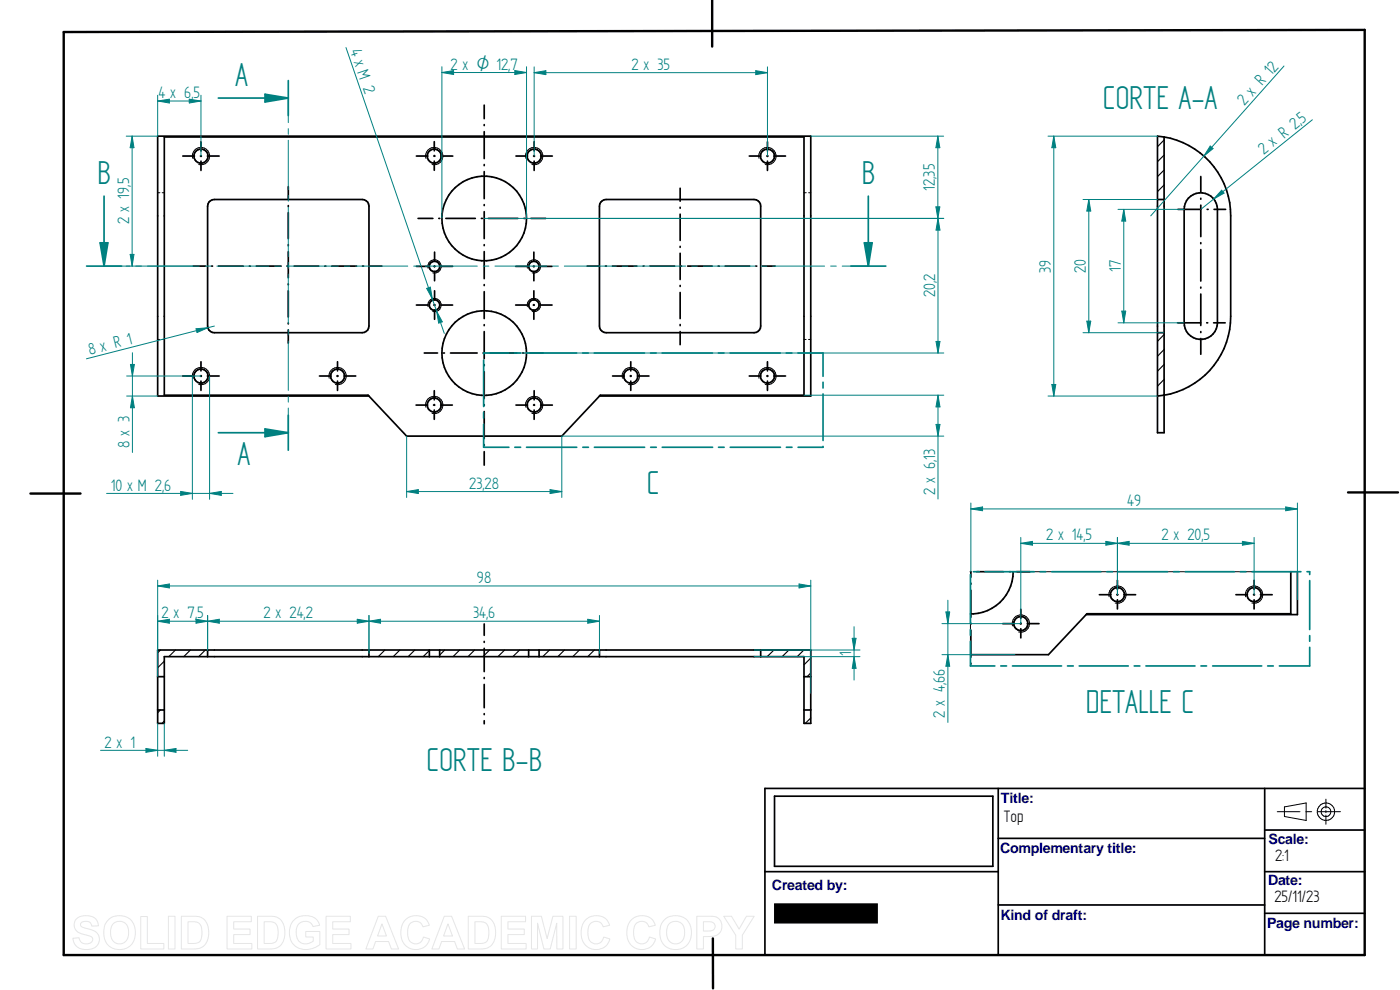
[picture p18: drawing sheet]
<svg xmlns="http://www.w3.org/2000/svg" width="420mm" height="297mm" viewBox="0 0 420 297" stroke-linecap="round" stroke-linejoin="round" font-family="sans-serif">
<defs><g id="words">
<g font-size="11.3" fill="#008080">
<text x="70.6" y="25.7">A</text>
<text x="331" y="32.9">CORTE A-A</text>
<text x="29.2" y="55.3">B</text>
<text x="258.6" y="55.3">B</text>
<text x="71.3" y="139.6">A</text>
<text x="194.2" y="148.2">C</text>
<text x="325.8" y="213.8">DETALLE C</text>
<text x="128" y="231.2">CORTE B-B</text>
</g>
<g font-size="5.6" fill="#008080">
<text x="105.1" y="15.2" transform="rotate(71 105.1 15.2)">4 x M 2</text>
<text x="135.2" y="20.9">2 x O 12,7</text>
<text x="189.5" y="21">2 x 35</text>
<text x="47.6" y="29.5">4 x 6,5</text>
<text x="373.5" y="31.8" transform="rotate(-48 373.5 31.8)">2 x R 12</text>
<text x="390.9" y="37.3" transform="rotate(-39 390.9 37.3)">5</text>
<text x="379.3" y="46.5" transform="rotate(-39 379.3 46.5)">2 x R 2,</text>
<text x="280.6" y="57.2" transform="rotate(-90 280.6 57.2)">12,35</text>
<text x="38.8" y="67.4" transform="rotate(-90 38.8 67.4)">2 x 19,5</text>
<text x="315.4" y="81.8" transform="rotate(-90 315.4 81.8)">39</text>
<text x="325.9" y="82" transform="rotate(-90 325.9 82)">20</text>
<text x="336.4" y="81.7" transform="rotate(-90 336.4 81.7)">17</text>
<text x="280.6" y="89.2" transform="rotate(-90 280.6 89.2)">20,2</text>
<text x="26.9" y="106.5" transform="rotate(-14 26.9 106.5)">8 x R 1</text>
<text x="38.9" y="134.5" transform="rotate(-90 38.9 134.5)">8 x 3</text>
<text x="33.2" y="147.2">10 x M 2,6</text>
<text x="140.8" y="146.6">23,28</text>
<text x="280.6" y="148.5" transform="rotate(-90 280.6 148.5)">2 x 6,13</text>
<text x="338.3" y="151.8">49</text>
<text x="313.9" y="162.1">2 x 14,5</text>
<text x="348.6" y="162.1">2 x 20,5</text>
<text x="143.1" y="174.9">98</text>
<text x="48.5" y="185.5">2 x 7,5</text>
<text x="79.1" y="185.5">2 x 24,2</text>
<text x="142" y="185.5">34,6</text>
<text x="255.5" y="196.8" transform="rotate(-90 255.5 196.8)">1</text>
<text x="283.6" y="215.5" transform="rotate(-90 283.6 215.5)">2 x 4,66</text>
<text x="31.4" y="224.3">2 x 1</text>
</g>
<g font-size="5.6">
<text x="301.3" y="246.7">Top</text>
<text x="382.7" y="258.3">2:1</text>
<text x="382.5" y="270.8">25/11/23</text>
</g>
<g font-size="4.3" fill="#000080">
<text x="300.4" y="240.9">Title:</text>
<text x="300.1" y="255.9">Complementary title:</text>
<text x="380.7" y="253.3">Scale:</text>
<text x="231.7" y="267">Created by:</text>
<text x="380.6" y="265.5">Date:</text>
<text x="300.3" y="276">Kind of draft:</text>
<text x="380.3" y="278.6">Page number:</text>
</g>
</g></defs>
<path d="M19.1 9.6l390.5-.6v277.6h-390.5zM213.7 0v14M9.1 148.1h15.1M404.6 147.7h15M213.9 281.6l.1 14.9" fill="none" stroke="#000" stroke-width=".72"/>
<g fill="none" stroke="#000" stroke-width=".51">
<path d="M145.3 31.5v4.1M145.3 37.4v.3M145.3 39.5v8.1M49.3 41.1h192v77.5h-61.1l-11.6 12.3h-46.6l-11.5-12.3h-61.2zM54.9 46.8h3.5M60.1 46.8h.3M60.3 42.5v2.8M60.3 46.7v.2M60.3 48.3v2.8M62.2 46.8h3.6M86.5 56v3.9M125 46.8h3.4"/>
<path d="M130.2 46.8h.3M130.3 42.5v2.8M130.3 46.7v.2M130.3 48.3v2.8M132.3 46.8h3.6M145.3 49.4v.3M145.3 51.5v8.1M154.8 46.8h3.6M160.1 46.8h.3M160.3 42.5v2.8M160.3 46.7v.2M160.3 48.3v2.8"/>
<path d="M162.3 46.8h3.5M204.1 56.5v3.9M224.9 46.8h3.4M230.2 46.8h.3M230.3 42.5v2.8M230.3 46.7v.2M230.3 48.3v2.8M232.2 46.8h3.5M58 79.8h3.7M62.7 60.7l1-.8h.6h44.4a2.03 2.03 0 0 1 2 1.9v36a1.97 1.97 0 0 1-2 2h-44.4a2.03 2.03 0 0 1-2-2v-36zM63.5 79.8h.3M65.6 79.8h7.4"/>
<path d="M74.8 79.8h.3M76.9 79.8h7.5M86.1 79.8h.3M86.5 61.7v.3M86.5 63.8v7.8M86.5 73.4v.3M86.5 75.5v7.9M88.3 79.8h7.4M97.5 79.8h.3M99.6 79.8h7.4M108.8 79.8h.3M110.9 79.8h3.7"/>
<path d="M125 79.9h3.4M125.5 65.5h4.4M130.2 79.9h.3M130.4 75.6v2.8M130.4 79.8v.3M131.7 65.5h.3M132.3 79.9h3.5M133.8 65.5h8.9M144.5 65.5h.3M145.3 61.4v.3M145.3 63.5v8.1M145.3 73.4v.3"/>
<path d="M145.3 75.5v8.1M146.5 65.5h8.9M154.8 79.9h3.5M157.2 65.5h.4M159.3 65.5h4.5M160.1 79.9h.2M160.2 75.6v2.8M160.2 79.8v.3M162.2 79.9h3.5M176.2 79.8h3.7M180.3 60.7l1-.8h.6h44.4a1.97 1.97 0 0 1 2 1.9v36a1.97 1.97 0 0 1-2 2h-44.4a2.03 2.03 0 0 1-2-2v-36zM181.7 79.8h.3"/>
<path d="M183.8 79.8h7.4M193 79.8h.3M195.1 79.8h7.4M204.1 62.2v.3M204.1 64.3v7.8M204.1 73.9v.3M204.1 76v7.9M204.2 79.8h.3M206.4 79.8h7.3M215.5 79.8h.3M217.6 79.8h7.4M226.8 79.8h.3"/>
<path d="M228.9 79.8h3.7M86.5 85.2v.3M86.5 87.2v7.9M86.5 96.9v.3M86.5 99v4M125 91.5h3.4M130.2 91.5h.3M130.4 81.4v2.8M130.4 87.2v2.8M130.4 91.4v.3M130.4 93v2.8M132.3 91.5h3.5"/>
<path d="M145.3 85.4v.3M145.3 87.5v8.1M145.3 97.4v.3M145.3 99.5v8.1M154.8 91.5h3.5M160.1 91.5h.2M160.2 81.4v2.8M160.2 87.2v2.8M160.2 91.4v.2M160.2 93v2.8M162.2 91.5h3.5M204.1 85.6v.3"/>
<path d="M204.1 87.8v7.8M204.1 97.4v.3M204.1 99.5v3.9M54.9 112.8h3.5M60.1 112.8h.3M60.3 108.5v2.8M60.3 112.7v.2M60.3 114.3v2.8M62.2 112.8h3.6M95.9 112.8h3.4M101.1 112.8h.4M101.3 108.5v2.8"/>
<path d="M101.3 112.7v.2M101.3 114.3v2.8M103.2 112.8h3.6M110.7 118.8h-63.4v-77.9h196v77.9h-63.4M127.3 105.9h4M130.3 117.2v2.8M133.1 105.9h.3M135.2 105.9h8M145 105.9h.3M145.3 109.4v.3M145.3 111.5v8.1M147.1 105.9h8"/>
<path d="M156.9 105.9h.3M159 105.9h4M160.3 117.2v2.8M183.8 112.8h3.6M189.1 112.8h.3M189.3 108.5v2.8M189.3 112.7v.2M189.3 114.3v2.8M191.3 112.8h3.5M224.9 112.8h3.4M230.2 112.8h.3M230.3 108.5v2.8"/>
<path d="M230.3 112.7v.2M230.3 114.3v2.8M232.2 112.8h3.5M124.9 121.5h3.4M130.1 121.5h.4M130.3 121.4v.2M130.3 123v2.8M132.2 121.5h3.6M145.3 121.4v.3M145.3 123.5v8.1M145.3 133.4v.3M145.3 135.5v4.1"/>
<path d="M154.8 121.5h3.6M160.1 121.5h.3M160.3 121.4v.2M160.3 123v2.8M162.3 121.5h3.5M232.4 238.9h65.6v21h-65.6zM299.6 236.6v50M379.5 236.6v50M409.6 236.6h-180v50M299.6 251.5h79.9M379.5 249h30.1M229.6 261.5h70"/>
<path d="M299.6 271.5h79.9M379.5 261.5h30.1M379.5 274h30.1"/>
<circle cx="60.3" cy="46.8" r="2.12"/>
<circle cx="130.3" cy="46.8" r="2.1"/>
<circle cx="160.3" cy="46.8" r="2.12"/>
<circle cx="230.3" cy="46.8" r="2.12"/>
<circle cx="130.4" cy="79.9" r="1.57"/>
<circle cx="145.3" cy="65.5" r="12.7"/>
<circle cx="160.2" cy="79.9" r="1.57"/>
<circle cx="130.4" cy="91.5" r="1.58"/>
<circle cx="160.2" cy="91.5" r="1.56"/>
<circle cx="60.3" cy="112.8" r="2.12"/>
<circle cx="101.3" cy="112.9" r="2.11"/>
<circle cx="145.3" cy="105.9" r="12.7"/>
<circle cx="189.3" cy="112.8" r="2.12"/>
<circle cx="230.3" cy="112.8" r="2.12"/>
<circle cx="130.3" cy="121.5" r="2.1"/>
<circle cx="160.3" cy="121.5" r="2.12"/>
</g>
<g fill="none" stroke="#000" stroke-width=".3">
<path d="M47.3 57.8h.7M48.7 57.8h.6M57.8 47.5a2.6 2.6 0 0 1 2.3-3.2 2.6 2.6 0 0 1 2.8 2.8 2.6 2.6 0 0 1-3.3 2.3M127.8 47.5a2.6 2.6 0 0 1 2.3-3.2 2.6 2.6 0 0 1 2.8 2.8 2.6 2.6 0 0 1-3.2 2.3M157.8 47.5a2.6 2.6 0 0 1 2.3-3.2 2.6 2.6 0 0 1 2.8 2.8 2.6 2.6 0 0 1-3.3 2.3M227.8 47.5a2.6 2.6 0 0 1 2.3-3.2 2.6 2.6 0 0 1 2.8 2.8 2.6 2.6 0 0 1-3.3 2.3M241.3 57.8h.7M242.7 57.8h.6M128.5 92a2 2 0 0 1 1.8-2.4 2 2 0 0 1 2.1 2.2 2 2 0 0 1-2.5 1.7M128.5 80.5a2 2 0 0 1 1.7-2.5 2 2 0 0 1 2.2 2.1 2 2 0 0 1-2.5 1.8M158.3 80.5a2.01 2.01 0 0 1 1.7-2.6 2.01 2.01 0 0 1 2.2 2.2 2.01 2.01 0 0 1-2.5 1.8M158.3 92a2.01 2.01 0 0 1 1.7-2.5 2.01 2.01 0 0 1 2.2 2.2 2.01 2.01 0 0 1-2.5 1.8"/>
<path d="M47.3 101.9h.7M48.6 101.9h.7M57.8 113.5a2.6 2.6 0 0 1 2.3-3.2 2.6 2.6 0 0 1 2.8 2.8 2.6 2.6 0 0 1-3.3 2.3M98.8 113.5a2.6 2.6 0 0 1 2.3-3.2 2.6 2.6 0 0 1 2.8 2.8 2.6 2.6 0 0 1-3.2 2.3M186.8 113.5a2.6 2.6 0 0 1 2.3-3.2 2.6 2.6 0 0 1 2.8 2.8 2.6 2.6 0 0 1-3.3 2.3M227.8 113.5a2.6 2.6 0 0 1 2.3-3.2 2.6 2.6 0 0 1 2.8 2.8 2.6 2.6 0 0 1-3.3 2.3M241.3 101.9h.6M242.6 101.9h.7M127.8 122.2a2.6 2.6 0 0 1 2.3-3.3 2.6 2.6 0 0 1 2.8 2.8 2.6 2.6 0 0 1-3.2 2.3M157.8 122.2a2.6 2.6 0 0 1 2.3-3.3 2.6 2.6 0 0 1 2.8 2.9 2.6 2.6 0 0 1-3.3 2.2M397.9 239.8v2.7M383.3 243.5h6.8"/>
<path d="M385.5 242.1l6.5-1.2v5.3l-6.5-1.2zM391.9 243.5h1.7M395.4 243.5h6.9M397.9 243.2v.6M397.9 244.6v2.7"/>
<circle cx="397.9" cy="243.5" r="2.62"/>
<circle cx="397.9" cy="243.5" r="1.47"/>
</g>
<path d="M58.8 98.6l3.6-.3-3.3 1.5zM64.3 97.8l-38.4 9.9" fill="none" stroke="#008080" stroke-width=".3"/>
<path d="M58.8 98.6l3.6-.3-3.3 1.5z" fill="#008080"/>
<g fill="none" stroke="#008080" stroke-width=".3">
<path d="M31.2 79.8h7.8M40.8 79.8h1.6M44.3 79.8h15.5M61.6 79.8h1.7M65.1 79.8h15.6M82.5 79.8h1.7M86 79.8h15.5M103.3 79.8h1.7M106.8 79.8h15.6M124.2 79.8h1.7M127.7 79.8h15.5M145 79.8h1.7"/>
<path d="M148.5 79.8h15.6M165.9 79.8h1.7M169.4 79.8h15.5M186.7 79.8h1.7M190.2 79.8h15.6M207.6 79.8h1.7M211.1 79.8h15.5M228.4 79.8h1.7M231.9 79.8h15.6M249.3 79.8h1.7M252.8 79.8h7.8"/>
</g>
<path d="M31.2 58.8v21h5.3M255.3 79.8h5.3" fill="none" stroke="#008080" stroke-width=".51"/>
<path d="M30 72.9h2.4l-1.2 6.9z" fill="#008080"/>
<path d="M260.6 58.8v21M30 72.9h2.4l-1.2 6.9z" fill="none" stroke="#008080" stroke-width=".51"/>
<path d="M259.4 72.9h2.3l-1.1 6.9z" fill="#008080"/>
<path d="M26 79.8h5.2M259.4 72.9h2.3l-1.1 6.9zM260.6 79.8h5.2" fill="none" stroke="#008080" stroke-width=".51"/>
<g fill="none" stroke="#000" stroke-width=".34">
<path d="M48.2 195l-.9 .9M49.3 198.4l-2 2M52.7 195l-2 2M57.1 195l-2 2M61.6 195l-2 2M111 195l-.3 .4M115.5 195l-2 2M120 195l-2 2M124.5 195l-2 2M128.9 195.2l-1.9 1.8M133.5 195l-1.6 1.6M138 195l-2 2"/>
<path d="M142.4 195l-1.9 2M146.9 195l-2 2M151.5 195l-2.1 2M155.9 195l-2 2M158.7 196.8l-.3 .2M164.9 195l-2 2M169.4 195l-2 2M173.9 195l-2 2M178.4 195l-2 2M232.3 195l-2.1 2M236.8 195l-2.1 2M241.2 195l-1.9 2"/>
<path d="M243.3 197.4l-2 2.1M48.1 213l-.8 .9M49.3 202.9l-.2 .1M49.3 216.3l-.7 .7M243.3 201.9l-1.1 1.1M243.3 215.4l-1.6 1.6"/>
</g>
<g fill="none" stroke="#000" stroke-width=".51">
<path d="M47.3 195h196v22h-2v-20h-192v20h-2zM62.3 195v2M110.7 195v2M128.9 195v2M131.9 195v2M145.3 187.2v3.4M145.3 192.4v.3M145.3 194.5v7M158.7 195v2M161.8 195v2M179.9 195v2M228.3 195v2"/>
<path d="M47.3 203h2M47.3 213h2M145.3 203.3v.3M145.3 205.4v6.9M145.3 214.1v.3M145.3 216.2v1M241.3 213h2M241.3 203h2"/>
</g>
<path d="M47.3 184.7v10.3M58.8 185.8l3.5 .6-3.5 .6zM62.3 184.7v10.3" fill="none" stroke="#008080" stroke-width=".3"/>
<path d="M58.8 185.8l3.5 .6-3.5 .6z" fill="#008080"/>
<path d="M47.3 186.4l3.5-.6v1.2z" fill="none" stroke="#008080" stroke-width=".3"/>
<path d="M47.3 186.4l3.5-.6v1.2z" fill="#008080"/>
<path d="M47.3 186.4h15M62.3 186.4l3.5-.6v1.2zM62.3 184.7v10.3M110.7 184.7v11.3" fill="none" stroke="#008080" stroke-width=".3"/>
<path d="M62.3 186.4l3.5-.6v1.2z" fill="#008080"/>
<path d="M107.2 185.8l3.5 .6-3.5 .6z" fill="none" stroke="#008080" stroke-width=".3"/>
<path d="M107.2 185.8l3.5 .6-3.5 .6z" fill="#008080"/>
<path d="M57.7 112.8v37M62.9 112.8v37M54.2 147.4l3.5 .6-3.5 .6zM62.3 186.4h48.4" fill="none" stroke="#008080" stroke-width=".3"/>
<path d="M54.2 147.4l3.5 .6-3.5 .6z" fill="#008080"/>
<path d="M62.9 148l3.5-.6v1.2z" fill="none" stroke="#008080" stroke-width=".3"/>
<path d="M62.9 148l3.5-.6v1.2z" fill="#008080"/>
<path d="M86.5 29.4v7.4M86.5 38.6v1.7M86.5 42.1v14.8M86.5 58.7v1.7M86.5 62.2v14.8M86.5 78.8v1.7M86.5 82.3v14.8M86.5 98.8v1.7M86.5 102.4v14.7M86.5 118.9v1.8M86.5 122.4v7.4M32 148h37.9" fill="none" stroke="#008080" stroke-width=".3"/>
<path d="M65.5 29.4h21v5.3M86.5 124.6v5.2" fill="none" stroke="#008080" stroke-width=".51"/>
<path d="M79.5 28.3l7 1.1-7 1.2z" fill="#008080"/>
<path d="M79.5 28.3l7 1.1-7 1.2zM65.5 129.8h21" fill="none" stroke="#008080" stroke-width=".51"/>
<path d="M79.5 128.7l7 1.1-7 1.2z" fill="#008080"/>
<path d="M86.5 24.2v5.2M79.5 128.7l7 1.1-7 1.2zM86.5 129.8v5.3" fill="none" stroke="#008080" stroke-width=".51"/>
<path d="M349.4 42l-2 2M349.4 46.5l-2 2M349.4 51l-2 2M349.4 55.5l-2 2M349.4 118.4l-.3 .2M349.4 100.4l-2 2M349.4 104.9l-2 2M349.4 109.3l-2 2.1M349.4 113.8l-2 2.1" fill="none" stroke="#000" stroke-width=".34"/>
<g fill="none" stroke="#000" stroke-width=".51">
<path d="M347.4 40.9l2 .2v88.7h-2zM347.4 59.9h2M349.4 41.1a23.9 23.9 0 0 1 19.9 23.7v30.1a23.9 23.9 0 0 1-21.9 23.9M356.6 59.5a5 5 0 0 1 5.5-1.3 5 5 0 0 1 3.3 4.6v34.1a5 5 0 0 1-5 4.9 5 5 0 0 1-5-4.9v-34.1a5.2 5.2 0 0 1 1.2-3.3zM360.4 53v4.7M360.4 59.5v.3M353.5 62.8h7M360.4 61.6v9.4M360.4 72.8v.3M360.4 74.9v9.4M362.3 62.8h.3M364.4 62.8h3.4"/>
<path d="M347.4 99.8h2M353.4 96.9h6.9M360.4 86.1v.3M360.4 88.2v9.5M360.4 99.5v.3M362.2 96.9h.2M364.2 96.9h3.5M360.4 101.6v4.7"/>
</g>
<path d="M335.5 62.8h19.9M335.5 96.9h19.9M336.7 93.3h1.2l-.6 3.6z" fill="none" stroke="#008080" stroke-width=".3"/>
<path d="M336.7 93.3h1.2l-.6 3.6z" fill="#008080"/>
<path d="M337.3 62.8l.6 3.5h-1.2z" fill="none" stroke="#008080" stroke-width=".3"/>
<path d="M337.3 62.8l.6 3.5h-1.2z" fill="#008080"/>
<path d="M393.9 35.9l-33.5 26.9M366.6 57.1l.8 .9-3.1 1.7zM337.3 62.8v34.1" fill="none" stroke="#008080" stroke-width=".3"/>
<path d="M366.6 57.1l.8 .9-3.1 1.7z" fill="#008080"/>
<path d="M385.3 19.8l-40 45M363.2 43.8l.9 .8-2.8 2.2z" fill="none" stroke="#008080" stroke-width=".3"/>
<path d="M363.2 43.8l.9 .8-2.8 2.2z" fill="#008080"/>
<path d="M37.9 40.9h9.4M37.9 79.8h20.1M39.1 76.3h1.1l-.5 3.5z" fill="none" stroke="#008080" stroke-width=".3"/>
<path d="M39.1 76.3h1.1l-.5 3.5z" fill="#008080"/>
<path d="M39.7 40.9l.5 3.4h-1.1z" fill="none" stroke="#008080" stroke-width=".3"/>
<path d="M39.7 40.9l.5 3.4h-1.1z" fill="#008080"/>
<path d="M39.7 40.9v38.9M243.3 40.9h39.9M163.8 65.5h119.4M280.9 62.1h1.2l-.6 3.4z" fill="none" stroke="#008080" stroke-width=".3"/>
<path d="M280.9 62.1h1.2l-.6 3.4z" fill="#008080"/>
<path d="M281.5 40.9l.6 3.4h-1.2z" fill="none" stroke="#008080" stroke-width=".3"/>
<path d="M281.5 40.9l.6 3.4h-1.2z" fill="#008080"/>
<path d="M281.5 40.9v24.6M145.3 65.5h137.9M281.5 65.5l.6 3.5h-1.2zM145.3 105.9h137.9" fill="none" stroke="#008080" stroke-width=".3"/>
<path d="M281.5 65.5l.6 3.5h-1.2z" fill="#008080"/>
<path d="M280.9 102.4h1.2l-.6 3.5z" fill="none" stroke="#008080" stroke-width=".3"/>
<path d="M280.9 102.4h1.2l-.6 3.5z" fill="#008080"/>
<path d="M47.3 28.6v12.3M56.8 29.8l3.5 .5-3.5 .6zM60.3 28.6v18.2M281.5 65.5v40.4" fill="none" stroke="#008080" stroke-width=".3"/>
<path d="M56.8 29.8l3.5 .5-3.5 .6z" fill="#008080"/>
<path d="M47.3 30.3l3.5-.5v1.1z" fill="none" stroke="#008080" stroke-width=".3"/>
<path d="M47.3 30.3l3.5-.5v1.1z" fill="#008080"/>
<path d="M47.3 30.3h13M38 112.8h22.3M38 118.8h9.3M39.1 109.3h1.2l-.6 3.5z" fill="none" stroke="#008080" stroke-width=".3"/>
<path d="M39.1 109.3h1.2l-.6 3.5z" fill="#008080"/>
<path d="M39.7 118.8l.6 3.5h-1.2z" fill="none" stroke="#008080" stroke-width=".3"/>
<path d="M39.7 118.8l.6 3.5h-1.2z" fill="#008080"/>
<path d="M160.3 20.1v26.7M226.8 21.2l3.5 .6-3.5 .6zM230.3 20.1v26.7M39.7 105.8v30" fill="none" stroke="#008080" stroke-width=".3"/>
<path d="M226.8 21.2l3.5 .6-3.5 .6z" fill="#008080"/>
<path d="M160.3 21.8l3.5-.6v1.2z" fill="none" stroke="#008080" stroke-width=".3"/>
<path d="M160.3 21.8l3.5-.6v1.2z" fill="#008080"/>
<path d="M160.3 21.8h70M47.3 174.1v28.9M47.3 175.8l3.5-.6v1.2zM243.3 174.1v33.9" fill="none" stroke="#008080" stroke-width=".3"/>
<path d="M47.3 175.8l3.5-.6v1.2z" fill="#008080"/>
<path d="M239.8 175.2l3.5 .6-3.5 .6z" fill="none" stroke="#008080" stroke-width=".3"/>
<path d="M239.8 175.2l3.5 .6-3.5 .6z" fill="#008080"/>
<path d="M325 59.9h22.4M326.8 59.9l.6 3.4h-1.2zM325 99.8h24.4M47.3 175.8h196" fill="none" stroke="#008080" stroke-width=".3"/>
<path d="M326.8 59.9l.6 3.4h-1.2z" fill="#008080"/>
<path d="M326.2 96.4h1.2l-.6 3.4z" fill="none" stroke="#008080" stroke-width=".3"/>
<path d="M326.2 96.4h1.2l-.6 3.4z" fill="#008080"/>
<path d="M314.5 40.9h32.9M316.3 40.9l.6 3.4h-1.2zM326.8 59.9v39.9M314.5 118.8h32.9" fill="none" stroke="#008080" stroke-width=".3"/>
<path d="M316.3 40.9l.6 3.4h-1.2z" fill="#008080"/>
<path d="M315.7 115.4h1.2l-.6 3.4z" fill="none" stroke="#008080" stroke-width=".3"/>
<path d="M315.7 115.4h1.2l-.6 3.4z" fill="#008080"/>
<path d="M316.3 40.9v77.9M47.3 217v9.9M49.3 217v9.9M43.8 224.6l3.5 .5-3.5 .6z" fill="none" stroke="#008080" stroke-width=".3"/>
<path d="M43.8 224.6l3.5 .5-3.5 .6z" fill="#008080"/>
<path d="M49.3 225.1l3.5-.5v1.1z" fill="none" stroke="#008080" stroke-width=".3"/>
<path d="M49.3 225.1l3.5-.5v1.1z" fill="#008080"/>
<path d="M226.3 195h31.8M226.3 197h31.8M255.8 191.5h1.1l-.6 3.5zM30.2 225.1h26.1" fill="none" stroke="#008080" stroke-width=".3"/>
<path d="M255.8 191.5h1.1l-.6 3.5z" fill="#008080"/>
<path d="M256.3 197l.6 3.5h-1.1z" fill="none" stroke="#008080" stroke-width=".3"/>
<path d="M256.3 197l.6 3.5h-1.1z" fill="#008080"/>
<path d="M132.6 20v45.5M154.5 21.2l3.5 .6-3.5 .6zM158 20v45.5M256.3 188v16" fill="none" stroke="#008080" stroke-width=".3"/>
<path d="M154.5 21.2l3.5 .6-3.5 .6z" fill="#008080"/>
<path d="M132.6 21.8l3.5-.6v1.2z" fill="none" stroke="#008080" stroke-width=".3"/>
<path d="M132.6 21.8l3.5-.6v1.2z" fill="#008080"/>
<path d="M132.6 21.8h25.4M110.7 186.4l3.5-.6v1.2zM110.7 184.7v10.3M179.9 184.7v11.3" fill="none" stroke="#008080" stroke-width=".3"/>
<path d="M110.7 186.4l3.5-.6v1.2z" fill="#008080"/>
<path d="M176.4 185.8l3.5 .6-3.5 .6z" fill="none" stroke="#008080" stroke-width=".3"/>
<path d="M176.4 185.8l3.5 .6-3.5 .6z" fill="#008080"/>
<path d="M122 130.9v18.4M168.6 130.9v18.4M165.1 146.9l3.5 .6-3.5 .6zM110.7 186.4h69.2" fill="none" stroke="#008080" stroke-width=".3"/>
<path d="M165.1 146.9l3.5 .6-3.5 .6z" fill="#008080"/>
<path d="M122 147.5l3.5-.6v1.2z" fill="none" stroke="#008080" stroke-width=".3"/>
<path d="M122 147.5l3.5-.6v1.2z" fill="#008080"/>
<path d="M122 147.5h46.6M335.4 161.2v17.2M335.4 163l3.5-.6v1.2zM376.4 161.2v17.2" fill="none" stroke="#008080" stroke-width=".3"/>
<g fill="none" stroke="#008080" stroke-width=".51">
<path d="M145.1 108v14M152.7 105.9h-7.6v.3M154.5 105.9h1.7M158 105.9h15M174.9 105.9h1.7M178.3 105.9h15.1M195.2 105.9h1.7M198.7 105.9h15.1M215.6 105.9h1.7M219.1 105.9h15.1M236 105.9h1.6M239.5 105.9h7.5v7"/>
<path d="M247 114.7v1.7M247 118.2v14M145.1 127.3v6.9h7.6M145.1 123.7v1.8M154.5 134.2h1.7M158 134.2h15.1M174.9 134.2h1.7M178.4 134.2h15.1M195.3 134.2h1.7M198.7 134.2h15.2M215.6 134.2h1.7M219.1 134.2h15.1"/>
<path d="M236 134.2h1.7M247 133.9v.3h-7.5M291.2 172.4v14.7M292.1 171.5h1.8M295.6 171.5h14.8M312.2 171.5h1.6M315.7 171.5h14.7M332.2 171.5h1.7M335.7 171.5h14.7M352.2 171.5h1.7M355.7 171.5h14.7M372.2 171.5h1.7"/>
<path d="M375.7 171.5h14.7M392.2 171.5h.9v.9M393.1 174.2v14.7M291.2 192.4v7.4h7.4M291.2 188.9v1.7M300.3 199.8h1.8M303.9 199.8h14.7M320.4 199.8h1.7M323.9 199.8h14.7M340.4 199.8h1.7M343.9 199.8h14.7M360.4 199.8h1.7"/>
<path d="M363.9 199.8h14.8M380.4 199.8h1.7M393.1 194.2v5.6h-9.1M393.1 190.7v1.7"/>
</g>
<g fill="none" stroke="#000" stroke-width=".51">
<path d="M291.2 171.5l.2 1.7M291.4 175v.3M291.4 177.1v8.1M293.1 171.5h8M303 171.5h.3M304.1 171.5a12.6 12.6 0 0 1-12.9 12.7M305 171.5h4.1M329.9 178.4h3.5M335.2 178.4h.3M335.4 174.1v2.8M335.4 178.3v.2M335.4 180v2.7"/>
<path d="M337.3 178.4h3.5M370.9 178.4h3.5M376.2 178.4h.3M376.4 174.1v2.8M376.4 178.3v.2M376.4 180v2.7M378.3 178.4h3.5M387.4 171.5v12.6h-61.2l-11.5 12.3h-23.5M389.4 171.5v12.9h-63.4M291.4 187v.3M291.4 189.1v8.1M291.4 199v.3"/>
<path d="M300.9 187.1h3.5M306.2 187.1h.3M306.4 182.8v2.7M306.4 186.9v.3M306.4 188.6v2.8M308.3 187.1h3.5"/>
<circle cx="335.4" cy="178.4" r="2.1"/>
<circle cx="376.4" cy="178.4" r="2.11"/>
<circle cx="306.4" cy="187.1" r="2.1"/>
</g>
<path d="M304.1 171.5h85.3M332.9 179.1a2.6 2.6 0 0 1 2.3-3.3 2.6 2.6 0 0 1 2.8 2.9 2.6 2.6 0 0 1-3.3 2.2M373.8 179.1a2.6 2.6 0 0 1 2.3-3.3 2.6 2.6 0 0 1 2.8 2.8 2.6 2.6 0 0 1-3.2 2.3M291.2 184.2v12.2M303.9 187.8a2.61 2.61 0 0 1 2.2-3.3 2.61 2.61 0 0 1 2.9 2.8 2.61 2.61 0 0 1-3.3 2.3" fill="none" stroke="#000" stroke-width=".3"/>
<path d="M335.4 163l3.5-.6v1.2z" fill="#008080"/>
<path d="M372.9 162.4l3.5 .6-3.5 .6z" fill="none" stroke="#008080" stroke-width=".3"/>
<path d="M372.9 162.4l3.5 .6-3.5 .6z" fill="#008080"/>
<path d="M291.4 150.9v20.6M385.9 152.1l3.5 .6-3.5 .5zM389.4 150.9v29M335.4 163h41" fill="none" stroke="#008080" stroke-width=".3"/>
<path d="M385.9 152.1l3.5 .6-3.5 .5z" fill="#008080"/>
<path d="M291.4 152.7l3.5-.6v1.1z" fill="none" stroke="#008080" stroke-width=".3"/>
<path d="M291.4 152.7l3.5-.6v1.1z" fill="#008080"/>
<path d="M291.4 152.7h98M306.4 163l3.5-.6v1.2zM306.4 161.2v25.9M335.4 161.2v17.2" fill="none" stroke="#008080" stroke-width=".3"/>
<path d="M306.4 163l3.5-.6v1.2z" fill="#008080"/>
<path d="M331.9 162.4l3.5 .6-3.5 .6z" fill="none" stroke="#008080" stroke-width=".3"/>
<path d="M331.9 162.4l3.5 .6-3.5 .6z" fill="#008080"/>
<path d="M306.4 163h29M282.7 187.1h23.7M282.7 196.4h21.9M284.5 196.4l.5 3.5h-1.1z" fill="none" stroke="#008080" stroke-width=".3"/>
<path d="M284.5 196.4l.5 3.5h-1.1z" fill="#008080"/>
<path d="M283.9 183.6h1.1l-.5 3.5z" fill="none" stroke="#008080" stroke-width=".3"/>
<path d="M283.9 183.6h1.1l-.5 3.5z" fill="#008080"/>
<path d="M241.3 118.6h41.9M281.5 118.6l.6 3.5h-1.2zM168.6 130.9h114.6M284.5 180.1v36.6" fill="none" stroke="#008080" stroke-width=".3"/>
<path d="M281.5 118.6l.6 3.5h-1.2z" fill="#008080"/>
<path d="M280.9 127.3h1.2l-.6 3.6z" fill="none" stroke="#008080" stroke-width=".3"/>
<path d="M280.9 127.3h1.2l-.6 3.6z" fill="#008080"/>
<path d="M103.8 14.3l29.5 85.7M131.1 93.4l1.6 3.2-1.1 .3zM281.5 118.6v31.1" fill="none" stroke="#008080" stroke-width=".3"/>
<path d="M131.1 93.4l1.6 3.2-1.1 .3z" fill="#008080"/>
<path d="M128 86.5l1.1-.4 .6 3.6z" fill="none" stroke="#008080" stroke-width=".3"/>
<path d="M128 86.5l1.1-.4 .6 3.6z" fill="#008080"/>
<g fill="none" stroke="#e6e6e6" stroke-width=".3">
<path d="M22.9 275.8a4.7 4.7 0 0 1 6 .1l.4 .9 .2 1-2 .1a1.82 1.82 0 0 0-1.5-1.5 1.82 1.82 0 0 0-1.8 1v.2a3 3 0 0 0 2.6 1.2 3 3 0 0 1 2.8 1.9 3 3 0 0 1-.8 3.4 4.9 4.9 0 0 1-6.3-.7l-.6-1.9 1.8-.2a2.14 2.14 0 0 0 1.9 1.9 2.14 2.14 0 0 0 2.2-1.3 1.42 1.42 0 0 0-1.4-1.2 5.4 5.4 0 0 1-3.8-1.9 2.71 2.71 0 0 1 .3-3zM32.8 275.7a4.9 4.9 0 0 1 5.8-.2 4.9 4.9 0 0 1 1.9 5.6 4.8 4.8 0 0 1-5.9 3.7 4.8 4.8 0 0 1-3.4-6.1 4.4 4.4 0 0 1 1.6-3zM33.9 277.2a2.78 2.78 0 0 1 3.3-.5 2.78 2.78 0 0 1 1.4 3.1 2.78 2.78 0 0 1-2.7 3.4 2.78 2.78 0 0 1-2.7-3.4l.2-1.7zM42.2 275h2v8.1h5v1.6h-7zM50.5 274.9h2v9.8h-2zM54.4 274.9h3.6a4.1 4.1 0 0 1 4.6 4.5 4.3 4.3 0 0 1-4.1 5.3h-4.1zM56.4 276.6a4.6 4.6 0 0 1 3.4 .5 5.4 5.4 0 0 1 .1 5.5l-1 .4-2.5 .1zM68.1 274.9h7.3v1.7h-5.3v2.2h4.9v1.6h-4.9v2.7h5.5v1.6h-7.5zM77.3 274.9h3.6a4.1 4.1 0 0 1 4.6 4.5 4.3 4.3 0 0 1-4.1 5.3h-4.1zM79.3 276.6a4.6 4.6 0 0 1 3.4 .5 5.4 5.4 0 0 1 .1 5.5l-1.1 .4-2.4 .1zM88.1 276.2a5.2 5.2 0 0 1 7.2 0l.6 1.4-2 .4a2.67 2.67 0 0 0-3.3-1.4 2.67 2.67 0 0 0-1.7 3.1 3 3 0 0 0 1.6 3.2 3 3 0 0 0 3.5-.5v-1.3h-2.2v-1.6h4.2v3.9a5.7 5.7 0 0 1-8.6-1 6 6 0 0 1 .7-6.2zM97.9 274.9h7.2v1.7h-5.2v2.2h4.9v1.6h-4.9v2.7h5.4v1.6h-7.4z"/>
<path d="M113.5 274.9h2.2l3.9 9.8h-2.1l-.9-2.2h-3.9l-.8 2.2h-2.1zM114.6 277.2l1.4 3.6h-2.7zM121.6 276.1a4.3 4.3 0 0 1 7.3 1.5l-2 .5a2.33 2.33 0 0 0-2.7-1.6 2.33 2.33 0 0 0-1.8 2.6 3.3 3.3 0 0 0 1.6 4 2.3 2.3 0 0 0 3.1-2l1.8 .6a4.4 4.4 0 0 1-5.1 3.1 4.4 4.4 0 0 1-3.5-4.9l.2-1.9zM133.3 274.9h2.2l3.9 9.8h-2.1l-.9-2.2h-3.9l-.8 2.2h-2.1zM134.4 277.2l1.4 3.6h-2.7zM140.5 274.9h3.6a4.1 4.1 0 0 1 4.6 4.5 4.3 4.3 0 0 1-4 5.3h-4.2zM142.5 276.6a4.6 4.6 0 0 1 3.5 .5 5.4 5.4 0 0 1 0 5.5l-1 .4-2.5 .1zM150.4 274.9h7.3v1.7h-5.3v2.2h4.9v1.6h-4.9v2.7h5.5v1.6h-7.5zM159.5 274.9h3l1.7 6.7 1.7-6.7h3v9.8h-1.8v-7.7l-2 7.7h-1.9l-1.9-7.7v7.7h-1.8zM170.9 274.9h2v9.8h-2zM175.7 276.1a4.3 4.3 0 0 1 7.3 1.5l-2 .5a2.33 2.33 0 0 0-2.7-1.6 2.33 2.33 0 0 0-1.8 2.6 3.3 3.3 0 0 0 1.6 4 2.3 2.3 0 0 0 3.1-2l1.8 .6a4.4 4.4 0 0 1-5.1 3.1 4.4 4.4 0 0 1-3.5-4.9l.2-1.9zM189.4 276.1a4.3 4.3 0 0 1 7.3 1.5l-2 .5a2.33 2.33 0 0 0-2.7-1.6 2.33 2.33 0 0 0-1.8 2.6 3.3 3.3 0 0 0 1.6 4 2.3 2.3 0 0 0 3.1-2l1.9 .6a4.4 4.4 0 0 1-5.2 3.1 4.4 4.4 0 0 1-3.5-4.9l.3-1.9z"/>
<path d="M199.7 275.7a4.9 4.9 0 0 1 5.8-.2 4.9 4.9 0 0 1 1.9 5.6 4.8 4.8 0 0 1-5.9 3.7 4.8 4.8 0 0 1-3.4-6.1 4.4 4.4 0 0 1 1.6-3zM200.8 277.2a2.78 2.78 0 0 1 3.3-.5 2.78 2.78 0 0 1 1.4 3.1 2.78 2.78 0 0 1-2.7 3.4 2.78 2.78 0 0 1-2.7-3.4l.2-1.7zM209.1 274.9h3.2a4 4 0 0 1 3.8 1.1 3.1 3.1 0 0 1 .1 3.6 3.1 3.1 0 0 1-3.3 1.4h-1.8v3.7h-2zM211.1 276.6a3.8 3.8 0 0 1 3.2 .5 1.45 1.45 0 0 1 0 1.7 1.45 1.45 0 0 1-1.6 .5l-1.6 .1zM217.2 274.9h2.3l2.3 3.9 2.2-3.9h2.3l-3.5 5.7v4.1h-2v-4.1z"/>
</g>
<path d="M232.5 271.2h30.8v5.7h-30.8z" fill="#000" stroke="#000" stroke-width=".35"/>
<use href="#words"/>
</svg>
